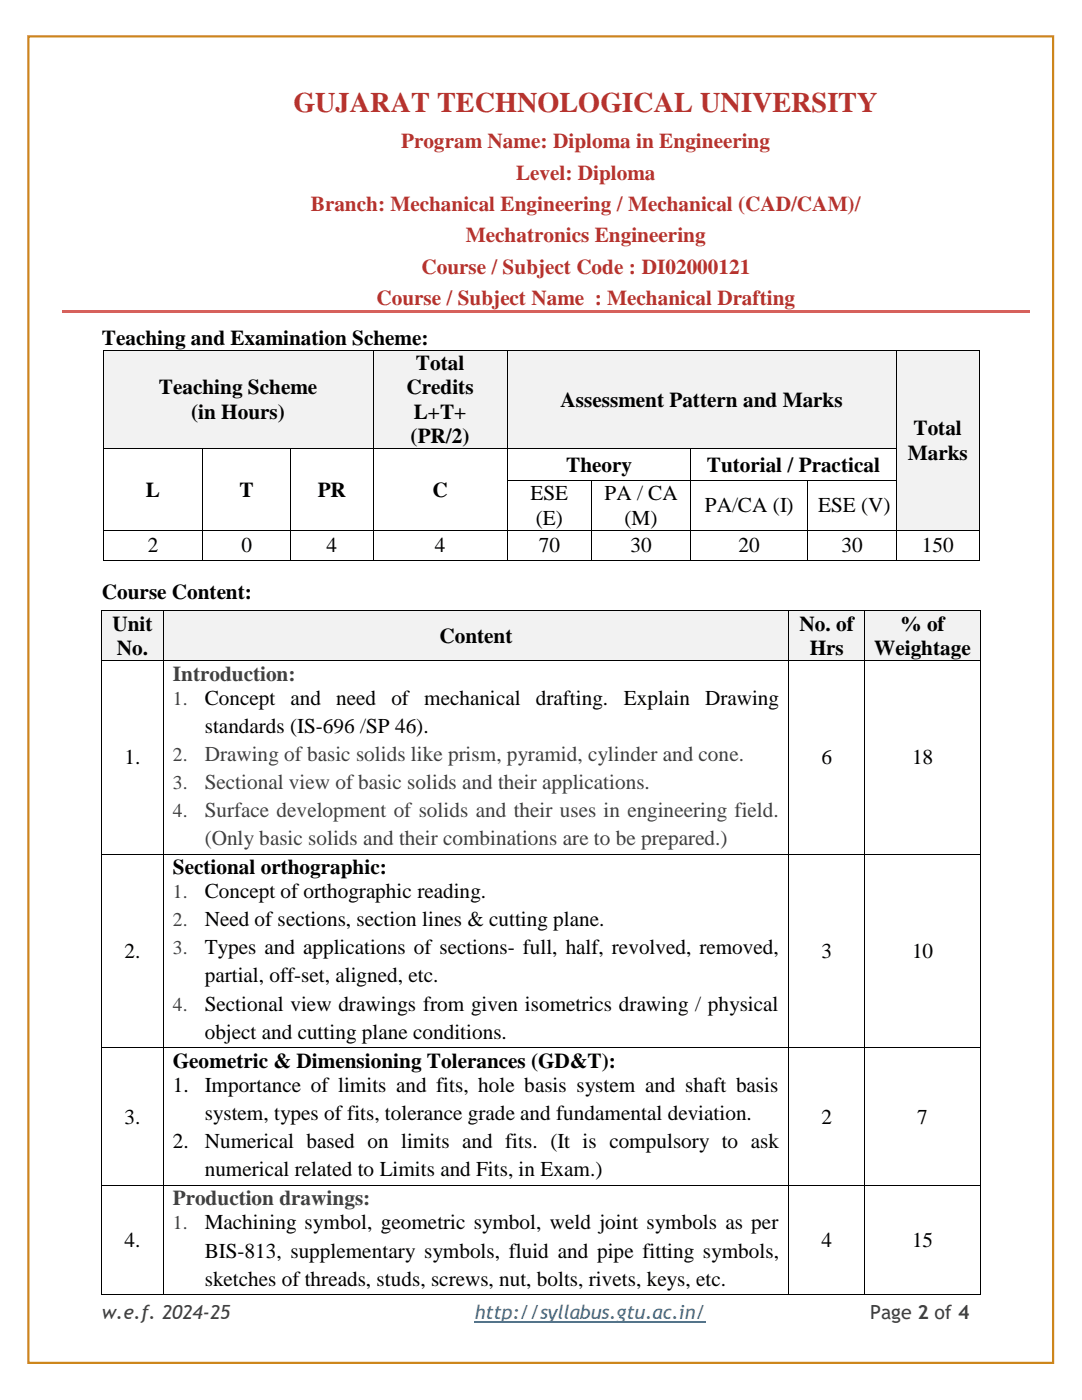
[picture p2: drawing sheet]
<svg xmlns="http://www.w3.org/2000/svg" width="216mm" height="279mm" viewBox="0 0 216 279" stroke-linecap="round" stroke-linejoin="round" font-family="sans-serif">
<defs><g id="words">
<text font-size="5.6" fill="#b6332e" x="58.6" y="22.3">GUJARAT TECHNOLOGICAL UNIVERSITY</text>
<g font-size="4.2" fill="#b6332e">
<text x="80.1" y="29.6">Program Name: Diploma in Engineering</text>
<text x="103" y="35.9">Level: Diploma</text>
<text x="62" y="42.1">Branch: Mechanical Engineering / Mechanical (CAD/CAM)/</text>
<text x="93" y="48.4">Mechatronics Engineering</text>
<text x="84.1" y="54.7">Course / Subject Code : DI02000121</text>
<text x="75.1" y="61">Course / Subject Name : Mechanical Drafting</text>
</g>
<g font-size="4.2">
<text x="20.3" y="68.8">Teaching and Examination Scheme:</text>
<text x="83" y="73.8">Total</text>
<text x="31.7" y="78.7">Teaching Scheme</text>
<text x="38.1" y="83.6">(in Hours)</text>
<text x="81.1" y="78.7">Credits</text>
<text x="82.6" y="83.6">L+T+</text>
<text x="111.9" y="81.2">Assessment Pattern and Marks</text>
<text x="81.9" y="88.5">(PR/2)</text>
<text x="182.3" y="86.9">Total</text>
<text x="113" y="94.2">Theory</text>
<text x="141" y="94.2">Tutorial / Practical</text>
<text x="181.1" y="91.8">Marks</text>
<text x="29.1" y="99.2">L</text>
<text x="47.8" y="99.2">T</text>
<text x="63.4" y="99.2">PR</text>
<text x="86.3" y="99.2">C</text>
<text x="105.9" y="99.8">ESE</text>
<text x="120.6" y="99.8">PA / CA</text>
<text x="106.9" y="104.7">(E)</text>
<text x="124.6" y="104.7">(M)</text>
<text x="140.7" y="102.3">PA/CA (I)</text>
<text x="163.2" y="102.3">ESE (V)</text>
<text x="29.5" y="110.3">2</text>
<text x="48.2" y="110.3">0</text>
<text x="65.2" y="110.3">4</text>
<text x="86.8" y="110.3">4</text>
<text x="107.5" y="110.3">70</text>
<text x="125.8" y="110.3">30</text>
<text x="147.4" y="110.3">20</text>
<text x="167.9" y="110.3">30</text>
<text x="183.9" y="110.3">150</text>
<text x="20.3" y="119.5">Course Content:</text>
<text x="22.4" y="125.9">Unit</text>
<text x="159.5" y="125.9">No. of</text>
<text x="179.7" y="125.9">% of</text>
<text x="23.3" y="130.8">No.</text>
<text x="87.7" y="128.3">Content</text>
<text x="161.6" y="130.8">Hrs</text>
<text x="174.4" y="130.8">Weightage</text>
<text x="40.9" y="140.6">Concept</text>
<text x="58" y="140.6">and</text>
<text x="67.1" y="140.6">need</text>
<text x="78.1" y="140.6">of mechanical</text>
<text x="106.9" y="140.6">drafting.</text>
<text x="124.5" y="140.6">Explain</text>
<text x="140.7" y="140.6">Drawing</text>
<text x="40.9" y="146.2">standards (IS-696 /SP 46).</text>
<text x="24.9" y="152.6">1.</text>
<text x="163.9" y="152.6">6</text>
<text x="182" y="152.6">18</text>
<text x="34.5" y="174.5">Sectional orthographic:</text>
<text x="40.9" y="179.3">Concept of orthographic reading.</text>
<text x="40.9" y="184.9">Need of sections, section lines &amp; cutting plane.</text>
<text x="24.9" y="191.2">2.</text>
<text x="40.9" y="190.5">Types and applications of sections- full, half, revolved, removed,</text>
<text x="163.9" y="191.2">3</text>
<text x="182" y="191.2">10</text>
<text x="40.9" y="196.1">partial, off-set, aligned, etc.</text>
<text x="40.9" y="201.7">Sectional view drawings from given isometrics drawing / physical</text>
<text x="40.9" y="207.3">object and cutting plane conditions.</text>
<text x="34.5" y="213.1">Geometric &amp; Dimensioning Tolerances (GD&amp;T):</text>
<text x="34.5" y="217.9">1.</text>
<text x="40.9" y="217.9">Importance of limits and fits, hole basis system and shaft basis</text>
<text x="24.9" y="224.2">3.</text>
<text x="40.9" y="223.6">system, types of fits, tolerance grade and fundamental deviation.</text>
<text x="163.9" y="224.2">2</text>
<text x="183" y="224.2">7</text>
<text x="34.5" y="229.1">2.</text>
<text x="40.9" y="229.1">Numerical based on limits and fits. (It is compulsory to ask</text>
<text x="40.9" y="234.7">numerical related to Limits and Fits, in Exam.)</text>
<text x="40.9" y="245.4">Machining symbol, geometric symbol, weld joint symbols as per</text>
<text x="24.9" y="248.9">4.</text>
<text x="40.9" y="251">BIS-813, supplementary symbols, fluid and pipe fitting symbols,</text>
<text x="163.9" y="248.9">4</text>
<text x="182" y="248.9">15</text>
<text x="40.9" y="256.6">sketches of threads, studs, screws, nut, bolts, rivets, keys, etc.</text>
</g>
<g font-size="4.2" fill="#404040">
<text x="34.5" y="135.8">Introduction:</text>
<text x="40.9" y="151.9">Drawing of basic solids like prism, pyramid, cylinder and cone.</text>
<text x="40.9" y="157.5">Sectional view of basic solids and their applications.</text>
<text x="40.9" y="163.1">Surface development of solids and their uses in engineering field.</text>
<text x="40.9" y="168.6">(Only basic solids and their combinations are to be prepared.)</text>
<text x="34.5" y="240.5">Production drawings:</text>
</g>
<g font-size="3.9" fill="#404040">
<text x="34.5" y="140.6">1.</text>
<text x="34.5" y="151.9">2.</text>
<text x="34.5" y="157.5">3.</text>
<text x="34.5" y="163.1">4.</text>
<text x="34.5" y="179.3">1.</text>
<text x="34.5" y="184.9">2.</text>
<text x="34.5" y="190.5">3.</text>
<text x="34.5" y="201.7">4.</text>
<text x="34.5" y="245.4">1.</text>
<text x="20.3" y="263.2">w.e.f. 2024-25</text>
<text x="173.6" y="263.2">Page 2 of 4</text>
</g>
<text font-size="3.9" fill="#3177a6" x="94.7" y="263.2">http://syllabus.gtu.ac.in/</text>
</g></defs>
<g fill="#d6615c">
<path d="M12.4 61.9h35.4v.5h-35.4z" fill-rule="evenodd"/>
<path d="M47.6 61.9h.5v.5h-.5z" fill-rule="evenodd"/>
<path d="M48.1 61.9h157.3v.5h-157.3z" fill-rule="evenodd"/>
</g>
<path d="M94.7 263.9h46.1" fill="none" stroke="#3177a6" stroke-width=".25"/>
<path d="M5.7 7.2h204.4v264.8h-204.4z" fill="none" stroke="#cd861b" stroke-width=".44"/>
<g fill="#f2f2f2">
<path d="M20.7 69.9h53.7v4.9h-53.7z" fill-rule="evenodd"/>
<path d="M20.7 74.8h1.8v9.7h-1.8z" fill-rule="evenodd"/>
<path d="M72.6 74.8h1.8v9.7h-1.8z" fill-rule="evenodd"/>
<path d="M20.7 84.5h53.7v4.9h-53.7z" fill-rule="evenodd"/>
<path d="M22.5 74.8h50.1v4.9h-50.1z" fill-rule="evenodd"/>
<path d="M22.5 79.7h50.1v4.8h-50.1z" fill-rule="evenodd"/>
<path d="M74.6 69.9h1.8v19.5h-1.8z" fill-rule="evenodd"/>
<path d="M99.3 69.9h1.8v19.5h-1.8z" fill-rule="evenodd"/>
<path d="M76.4 69.9h22.9v4.9h-22.9z" fill-rule="evenodd"/>
<path d="M76.4 74.8h22.9v4.9h-22.9z" fill-rule="evenodd"/>
<path d="M76.4 79.7h22.9v4.8h-22.9z" fill-rule="evenodd"/>
<path d="M76.4 84.5h22.9v4.9h-22.9z" fill-rule="evenodd"/>
<path d="M101.3 69.9h77.5v7.4h-77.5z" fill-rule="evenodd"/>
<path d="M101.3 77.3h1.8v4.8h-1.8z" fill-rule="evenodd"/>
<path d="M177 77.3h1.8v4.8h-1.8z" fill-rule="evenodd"/>
<path d="M101.3 82.1h77.5v7.3h-77.5z" fill-rule="evenodd"/>
<path d="M103.1 77.3h73.9v4.8h-73.9z" fill-rule="evenodd"/>
<path d="M179 69.9h16.3v13.1h-16.3z" fill-rule="evenodd"/>
<path d="M179 83h1.8v9.7h-1.8z" fill-rule="evenodd"/>
<path d="M193.5 83h1.8v9.7h-1.8z" fill-rule="evenodd"/>
<path d="M179 92.7h16.3v13.1h-16.3z" fill-rule="evenodd"/>
<path d="M180.8 83h12.7v4.9h-12.7z" fill-rule="evenodd"/>
<path d="M180.8 87.9h12.7v4.8h-12.7z" fill-rule="evenodd"/>
</g>
<g fill="#000">
<path d="M20.5 69.8h.2v.1h-.2z" fill-rule="evenodd"/>
<path d="M20.5 69.8h.2v.1h-.2z" fill-rule="evenodd"/>
<path d="M74.4 69.8h.2v.1h-.2z" fill-rule="evenodd"/>
<path d="M101.1 69.8h.2v.1h-.2z" fill-rule="evenodd"/>
<path d="M178.8 69.8h.2v.1h-.2z" fill-rule="evenodd"/>
<path d="M195.3 69.8h.2v.1h-.2z" fill-rule="evenodd"/>
<path d="M195.3 69.8h.2v.1h-.2z" fill-rule="evenodd"/>
</g>
<path d="M20.6 69.9v19.5M20.7 69.9h53.7M74.5 69.9v19.5M74.6 69.9h26.5M101.2 69.9v19.5M101.3 69.9h77.5M178.9 69.9v19.5M179 69.9h16.3M195.4 69.9v19.5" fill="none" stroke="#000" stroke-width=".2"/>
<g fill="#fff">
<path d="M20.7 89.6h19.7v5.7h-19.7z" fill-rule="evenodd"/>
<path d="M20.7 95.3h1.8v4.8h-1.8z" fill-rule="evenodd"/>
<path d="M38.6 95.3h1.8v4.8h-1.8z" fill-rule="evenodd"/>
<path d="M20.7 100.1h19.7v5.7h-19.7z" fill-rule="evenodd"/>
<path d="M22.5 95.3h16.1v4.8h-16.1z" fill-rule="evenodd"/>
<path d="M40.6 89.6h17.3v5.7h-17.3z" fill-rule="evenodd"/>
<path d="M40.6 95.3h1.8v4.8h-1.8z" fill-rule="evenodd"/>
<path d="M56.1 95.3h1.8v4.8h-1.8z" fill-rule="evenodd"/>
<path d="M40.6 100.1h17.3v5.7h-17.3z" fill-rule="evenodd"/>
<path d="M42.4 95.3h13.7v4.8h-13.7z" fill-rule="evenodd"/>
<path d="M58.1 89.6h16.3v5.7h-16.3z" fill-rule="evenodd"/>
<path d="M58.1 95.3h1.8v4.8h-1.8z" fill-rule="evenodd"/>
<path d="M72.6 95.3h1.8v4.8h-1.8z" fill-rule="evenodd"/>
<path d="M58.1 100.1h16.3v5.7h-16.3z" fill-rule="evenodd"/>
<path d="M59.9 95.3h12.7v4.8h-12.7z" fill-rule="evenodd"/>
<path d="M74.6 89.6h26.5v5.7h-26.5z" fill-rule="evenodd"/>
<path d="M74.6 95.3h1.8v4.8h-1.8z" fill-rule="evenodd"/>
<path d="M99.3 95.3h1.8v4.8h-1.8z" fill-rule="evenodd"/>
<path d="M74.6 100.1h26.5v5.7h-26.5z" fill-rule="evenodd"/>
<path d="M76.4 95.3h22.9v4.8h-22.9z" fill-rule="evenodd"/>
<path d="M101.3 89.6h36.5v.7h-36.5z" fill-rule="evenodd"/>
<path d="M101.3 90.3h1.8v4.8h-1.8z" fill-rule="evenodd"/>
<path d="M136 90.3h1.8v4.8h-1.8z" fill-rule="evenodd"/>
<path d="M101.3 95.1h36.5v.8h-36.5z" fill-rule="evenodd"/>
<path d="M103.1 90.3h32.9v4.8h-32.9z" fill-rule="evenodd"/>
<path d="M137.9 89.6h40.9v.7h-40.9z" fill-rule="evenodd"/>
<path d="M137.9 90.3h1.9v4.8h-1.9z" fill-rule="evenodd"/>
<path d="M177 90.3h1.8v4.8h-1.8z" fill-rule="evenodd"/>
<path d="M137.9 95.1h40.9v.8h-40.9z" fill-rule="evenodd"/>
<path d="M139.8 90.3h37.2v4.8h-37.2z" fill-rule="evenodd"/>
</g>
<g fill="#000">
<path d="M20.5 89.4h.2v.2h-.2z" fill-rule="evenodd"/>
<path d="M40.4 89.4h.2v.2h-.2z" fill-rule="evenodd"/>
<path d="M57.9 89.4h.2v.2h-.2z" fill-rule="evenodd"/>
<path d="M74.4 89.4h.2v.2h-.2z" fill-rule="evenodd"/>
<path d="M101.1 89.4h.2v.2h-.2z" fill-rule="evenodd"/>
<path d="M137.8 89.4h.1v.2h-.1z" fill-rule="evenodd"/>
<path d="M178.8 89.4h.2v.2h-.2z" fill-rule="evenodd"/>
<path d="M195.3 89.4h.2v.2h-.2z" fill-rule="evenodd"/>
</g>
<g fill="none" stroke="#000" stroke-width=".2">
<path d="M20.6 89.6v6.3M20.7 89.5h19.7M40.5 89.6v6.3M40.6 89.5h17.3M58 89.6v6.3M58.1 89.5h16.3M74.5 89.6v6.3M74.6 89.5h26.5M101.2 89.6v6.3M101.3 89.5h36.5M137.9 89.6v6.3M137.9 89.5h40.9"/>
<path d="M178.9 89.6v6.3M195.4 89.6v6.3"/>
</g>
<g fill="#fff">
<path d="M101.3 96h1.8v9.8h-1.8z" fill-rule="evenodd"/>
<path d="M116.1 96h1.8v9.8h-1.8z" fill-rule="evenodd"/>
<path d="M103.1 96h13v4.9h-13z" fill-rule="evenodd"/>
<path d="M103.1 100.9h13v4.9h-13z" fill-rule="evenodd"/>
<path d="M118.1 96h1.8v9.8h-1.8z" fill-rule="evenodd"/>
<path d="M136 96h1.8v9.8h-1.8z" fill-rule="evenodd"/>
<path d="M119.9 96h16.1v4.9h-16.1z" fill-rule="evenodd"/>
<path d="M119.9 100.9h16.1v4.9h-16.1z" fill-rule="evenodd"/>
<path d="M137.9 96h23.2v2.4h-23.2z" fill-rule="evenodd"/>
<path d="M137.9 98.4h1.9v4.9h-1.9z" fill-rule="evenodd"/>
<path d="M159.3 98.4h1.8v4.9h-1.8z" fill-rule="evenodd"/>
<path d="M137.9 103.3h23.2v2.5h-23.2z" fill-rule="evenodd"/>
<path d="M139.8 98.4h19.5v4.9h-19.5z" fill-rule="evenodd"/>
<path d="M161.3 96h17.5v2.4h-17.5z" fill-rule="evenodd"/>
<path d="M161.3 98.4h1.8v4.9h-1.8z" fill-rule="evenodd"/>
<path d="M177 98.4h1.8v4.9h-1.8z" fill-rule="evenodd"/>
<path d="M161.3 103.3h17.5v2.5h-17.5z" fill-rule="evenodd"/>
<path d="M163.1 98.4h13.9v4.9h-13.9z" fill-rule="evenodd"/>
</g>
<g fill="#000">
<path d="M20.5 95.9h.2v.1h-.2z" fill-rule="evenodd"/>
<path d="M40.4 95.9h.2v.1h-.2z" fill-rule="evenodd"/>
<path d="M57.9 95.9h.2v.1h-.2z" fill-rule="evenodd"/>
<path d="M74.4 95.9h.2v.1h-.2z" fill-rule="evenodd"/>
<path d="M101.1 95.9h.2v.1h-.2z" fill-rule="evenodd"/>
<path d="M118 95.9h.1v.1h-.1z" fill-rule="evenodd"/>
<path d="M137.8 95.9h.1v.1h-.1z" fill-rule="evenodd"/>
<path d="M161.1 95.9h.2v.1h-.2z" fill-rule="evenodd"/>
<path d="M178.8 95.9h.2v.1h-.2z" fill-rule="evenodd"/>
<path d="M195.3 95.9h.2v.1h-.2z" fill-rule="evenodd"/>
<path d="M20.5 105.8h.2v.1h-.2z" fill-rule="evenodd"/>
<path d="M20.5 111.9h.2v.1h-.2z" fill-rule="evenodd"/>
<path d="M20.5 111.9h.2v.1h-.2z" fill-rule="evenodd"/>
<path d="M40.4 105.8h.2v.1h-.2z" fill-rule="evenodd"/>
<path d="M40.4 111.9h.2v.1h-.2z" fill-rule="evenodd"/>
<path d="M57.9 105.8h.2v.1h-.2z" fill-rule="evenodd"/>
<path d="M57.9 111.9h.2v.1h-.2z" fill-rule="evenodd"/>
<path d="M74.4 105.8h.2v.1h-.2z" fill-rule="evenodd"/>
<path d="M74.4 111.9h.2v.1h-.2z" fill-rule="evenodd"/>
<path d="M101.1 105.8h.2v.1h-.2z" fill-rule="evenodd"/>
<path d="M101.1 111.9h.2v.1h-.2z" fill-rule="evenodd"/>
<path d="M118 105.8h.1v.1h-.1z" fill-rule="evenodd"/>
<path d="M118 111.9h.1v.1h-.1z" fill-rule="evenodd"/>
<path d="M137.8 105.8h.1v.1h-.1z" fill-rule="evenodd"/>
<path d="M137.8 111.9h.1v.1h-.1z" fill-rule="evenodd"/>
<path d="M161.1 105.8h.2v.1h-.2z" fill-rule="evenodd"/>
<path d="M161.1 111.9h.2v.1h-.2z" fill-rule="evenodd"/>
<path d="M178.8 105.8h.2v.1h-.2z" fill-rule="evenodd"/>
<path d="M178.8 111.9h.2v.1h-.2z" fill-rule="evenodd"/>
<path d="M195.3 105.8h.2v.1h-.2z" fill-rule="evenodd"/>
<path d="M195.3 111.9h.2v.1h-.2z" fill-rule="evenodd"/>
<path d="M195.3 111.9h.2v.1h-.2z" fill-rule="evenodd"/>
</g>
<g fill="none" stroke="#000" stroke-width=".2">
<path d="M20.6 96v9.8M40.5 96v9.8M58 96v9.8M74.5 96v9.8M101.2 96v9.8M101.3 95.9h16.7M118.1 96v9.8M118.1 95.9h19.7M137.9 96v9.8M137.9 95.9h23.2M161.2 96v9.8M161.3 95.9h17.5"/>
<path d="M178.9 96v9.8M195.4 96v9.8M20.6 105.9v6M20.7 105.9h19.7M20.7 111.9h19.7M40.5 105.9v6M40.6 105.9h17.3M40.6 111.9h17.3M58 105.9v6M58.1 105.9h16.3M58.1 111.9h16.3M74.5 105.9v6"/>
<path d="M74.6 105.9h26.5M74.6 111.9h26.5M101.2 105.9v6M101.3 105.9h16.7M101.3 111.9h16.7M118.1 105.9v6M118.1 105.9h19.7M118.1 111.9h19.7M137.9 105.9v6M137.9 105.9h23.2M137.9 111.9h23.2M161.2 105.9v6"/>
<path d="M161.3 105.9h17.5M161.3 111.9h17.5M178.9 105.9v6M179 105.9h16.3M179 111.9h16.3M195.4 105.9v6"/>
</g>
<g fill="#f2f2f2">
<path d="M20.4 122h1.8v9.8h-1.8z" fill-rule="evenodd"/>
<path d="M30.7 122h1.8v9.8h-1.8z" fill-rule="evenodd"/>
<path d="M22.2 122h8.5v4.9h-8.5z" fill-rule="evenodd"/>
<path d="M22.2 126.9h8.5v4.9h-8.5z" fill-rule="evenodd"/>
<path d="M32.7 122h124.6v2.4h-124.6z" fill-rule="evenodd"/>
<path d="M32.7 124.4h1.8v4.9h-1.8z" fill-rule="evenodd"/>
<path d="M155.5 124.4h1.8v4.9h-1.8z" fill-rule="evenodd"/>
<path d="M32.7 129.3h124.6v2.5h-124.6z" fill-rule="evenodd"/>
<path d="M34.5 124.4h121v4.9h-121z" fill-rule="evenodd"/>
<path d="M157.5 122h1.8v9.8h-1.8z" fill-rule="evenodd"/>
<path d="M170.6 122h1.9v9.8h-1.9z" fill-rule="evenodd"/>
<path d="M159.3 122h11.3v4.9h-11.3z" fill-rule="evenodd"/>
<path d="M159.3 126.9h11.3v4.9h-11.3z" fill-rule="evenodd"/>
<path d="M172.6 122h1.8v9.8h-1.8z" fill-rule="evenodd"/>
<path d="M193.7 122h1.8v9.8h-1.8z" fill-rule="evenodd"/>
<path d="M174.4 122h19.3v4.9h-19.3z" fill-rule="evenodd"/>
<path d="M174.4 126.9h19.3v4.9h-19.3z" fill-rule="evenodd"/>
</g>
<g fill="#000">
<path d="M20.2 121.9h.2v.1h-.2z" fill-rule="evenodd"/>
<path d="M20.2 121.9h.2v.1h-.2z" fill-rule="evenodd"/>
<path d="M20.2 131.8h.2v.1h-.2z" fill-rule="evenodd"/>
<path d="M32.5 121.9h.2v.1h-.2z" fill-rule="evenodd"/>
<path d="M32.5 131.8h.2v.1h-.2z" fill-rule="evenodd"/>
<path d="M157.3 121.9h.2v.1h-.2z" fill-rule="evenodd"/>
<path d="M157.3 131.8h.2v.1h-.2z" fill-rule="evenodd"/>
<path d="M172.5 121.9h.1v.1h-.1z" fill-rule="evenodd"/>
<path d="M172.5 131.8h.1v.1h-.1z" fill-rule="evenodd"/>
<path d="M195.5 121.9h.2v.1h-.2z" fill-rule="evenodd"/>
<path d="M195.5 121.9h.2v.1h-.2z" fill-rule="evenodd"/>
<path d="M195.5 131.8h.2v.1h-.2z" fill-rule="evenodd"/>
<path d="M20.2 170.4h.2v.2h-.2z" fill-rule="evenodd"/>
<path d="M32.5 170.4h.2v.2h-.2z" fill-rule="evenodd"/>
<path d="M157.3 170.4h.2v.2h-.2z" fill-rule="evenodd"/>
<path d="M172.5 170.4h.1v.2h-.1z" fill-rule="evenodd"/>
<path d="M195.5 170.4h.2v.2h-.2z" fill-rule="evenodd"/>
<path d="M20.2 209h.2v.2h-.2z" fill-rule="evenodd"/>
<path d="M32.5 209h.2v.2h-.2z" fill-rule="evenodd"/>
<path d="M157.3 209h.2v.2h-.2z" fill-rule="evenodd"/>
<path d="M172.5 209h.1v.2h-.1z" fill-rule="evenodd"/>
<path d="M195.5 209h.2v.2h-.2z" fill-rule="evenodd"/>
<path d="M20.2 236.5h.2v.1h-.2z" fill-rule="evenodd"/>
<path d="M32.5 236.5h.2v.1h-.2z" fill-rule="evenodd"/>
<path d="M157.3 236.5h.2v.1h-.2z" fill-rule="evenodd"/>
<path d="M172.5 236.5h.1v.1h-.1z" fill-rule="evenodd"/>
<path d="M195.5 236.5h.2v.1h-.2z" fill-rule="evenodd"/>
<path d="M20.2 258.3h.2v.2h-.2z" fill-rule="evenodd"/>
<path d="M20.2 258.3h.2v.2h-.2z" fill-rule="evenodd"/>
<path d="M32.5 258.3h.2v.2h-.2z" fill-rule="evenodd"/>
<path d="M157.3 258.3h.2v.2h-.2z" fill-rule="evenodd"/>
<path d="M172.5 258.3h.1v.2h-.1z" fill-rule="evenodd"/>
<path d="M195.5 258.3h.2v.2h-.2z" fill-rule="evenodd"/>
<path d="M195.5 258.3h.2v.2h-.2z" fill-rule="evenodd"/>
</g>
<g fill="none" stroke="#000" stroke-width=".2">
<path d="M20.3 122v9.8M20.3 131.9v38.5M20.4 121.9h12.1M20.4 131.8h12.1M32.6 122v9.8M32.6 131.9v38.5M32.7 121.9h124.6M32.7 131.8h124.6M157.4 122v9.8M157.4 131.9v38.5M157.5 121.9h15M157.5 131.8h15"/>
<path d="M172.5 122v9.8M172.5 131.9v38.5M172.6 121.9h22.9M172.6 131.8h22.9M195.6 122v9.8M195.6 131.9v38.5M20.3 170.6v38.4M20.4 170.5h12.1M32.6 170.6v38.4M32.7 170.5h124.6M157.4 170.6v38.4M157.5 170.5h15"/>
<path d="M172.5 170.6v38.4M172.6 170.5h22.9M195.6 170.6v38.4M20.3 209.2v27.3M20.4 209.1h12.1M32.6 209.2v27.3M32.7 209.1h124.6M157.4 209.2v27.3M157.5 209.1h15M172.5 209.2v27.3M172.6 209.1h22.9M195.6 209.2v27.3"/>
<path d="M20.3 236.6v21.7M20.4 236.6h12.1M32.6 236.6v21.7M32.7 236.6h124.6M157.4 236.6v21.7M157.5 236.6h15M172.5 236.6v21.7M172.6 236.6h22.9M195.6 236.6v21.7M20.4 258.4h12.1M32.7 258.4h124.6M157.5 258.4h15"/>
<path d="M172.6 258.4h22.9"/>
</g>
<use href="#words"/>
</svg>
